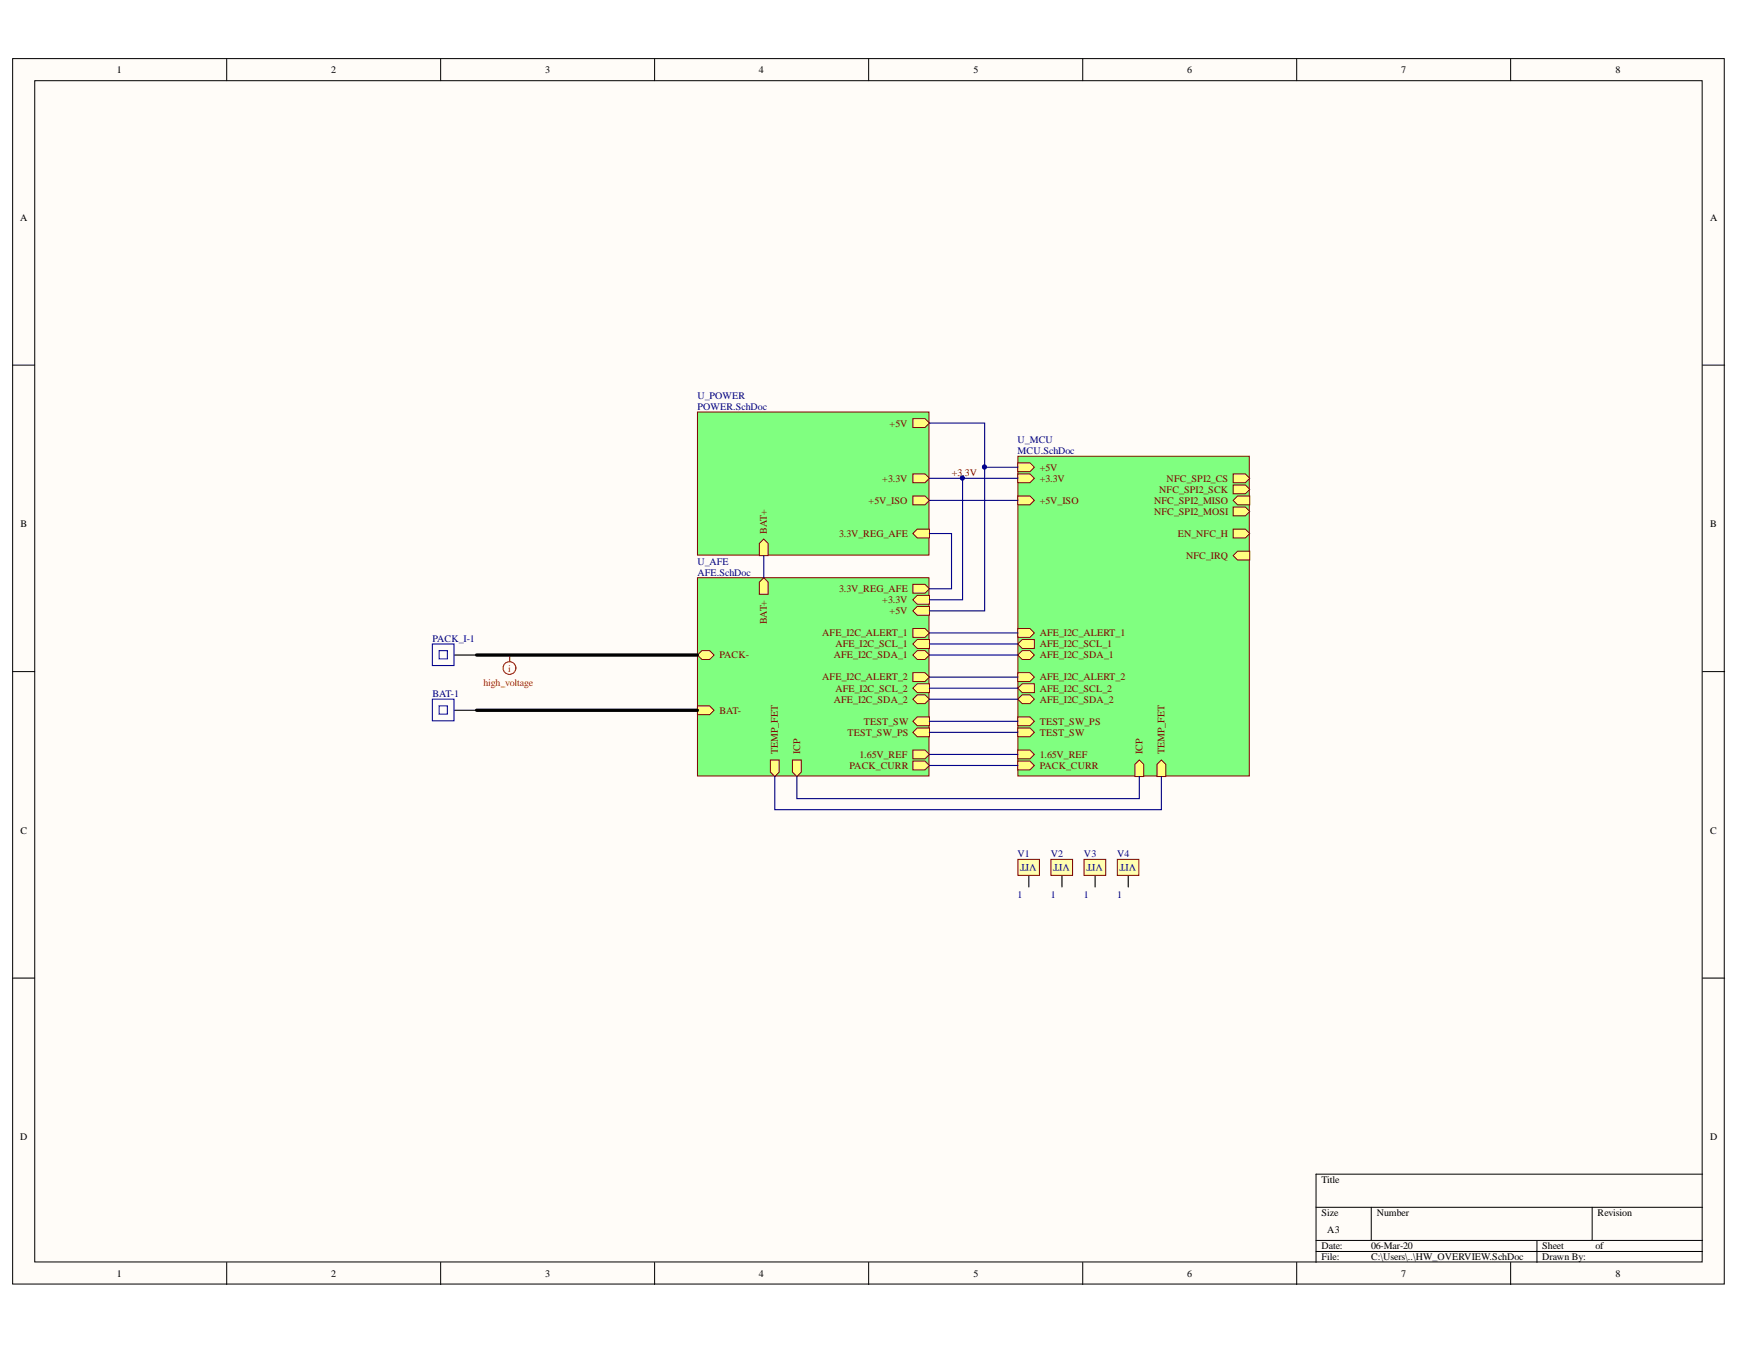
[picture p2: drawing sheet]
<svg xmlns="http://www.w3.org/2000/svg" width="279mm" height="216mm" viewBox="0 0 279 216" stroke-linecap="round" stroke-linejoin="round" font-family="sans-serif">
<defs><g id="words">
<g font-size="1.6">
<text x="18.8" y="11.8">1</text>
<text x="53.2" y="11.8">2</text>
<text x="87.5" y="11.8">3</text>
<text x="121.9" y="11.8">4</text>
<text x="156.3" y="11.8">5</text>
<text x="190.6" y="11.8">6</text>
<text x="225" y="11.8">7</text>
<text x="259.4" y="11.8">8</text>
<text x="3.2" y="35.4">A</text>
<text x="274.6" y="35.4">A</text>
<text x="3.3" y="84.6">B</text>
<text x="274.6" y="84.6">B</text>
<text x="3.3" y="133.8">C</text>
<text x="274.6" y="133.8">C</text>
<text x="3.2" y="183">D</text>
<text x="274.6" y="183">D</text>
<text x="212.2" y="189.9">Title</text>
<text x="212.2" y="195.2">Size</text>
<text x="213.1" y="197.9">A3</text>
<text x="221.1" y="195.2">Number</text>
<text x="256.5" y="195.2">Revision</text>
<text x="212.2" y="200.5">Date:</text>
<text x="212.2" y="202.3">File:</text>
<text x="220.2" y="200.5">06-Mar-20</text>
<text x="220.2" y="202.3">C:\Users\..\HW_OVERVIEW.SchDoc</text>
<text x="247.6" y="200.5">Sheet</text>
<text x="247.6" y="202.3">Drawn By:</text>
<text x="256.2" y="200.5">of</text>
<text x="18.8" y="204.9">1</text>
<text x="53.2" y="204.9">2</text>
<text x="87.5" y="204.9">3</text>
<text x="121.9" y="204.9">4</text>
<text x="156.3" y="204.9">5</text>
<text x="190.6" y="204.9">6</text>
<text x="225" y="204.9">7</text>
<text x="259.4" y="204.9">8</text>
</g>
<g font-size="1.6" fill="#000080">
<text x="112" y="64">U_POWER</text>
<text x="112" y="65.8">POWER.SchDoc</text>
<text x="163.4" y="71.1">U_MCU</text>
<text x="163.4" y="72.9">MCU.SchDoc</text>
<text x="112" y="90.6">U_AFE</text>
<text x="112" y="92.4">AFE.SchDoc</text>
<text x="69.4" y="103.1">PACK_I-1</text>
<text x="69.4" y="111.9">BAT-1</text>
<text x="163.4" y="137.6">V1</text>
<text x="168.7" y="137.6">V2</text>
<text x="174.1" y="137.6">V3</text>
<text x="179.4" y="137.6">V4</text>
<text x="166.4" y="138.7" transform="rotate(-180 166.4 138.7)">VIT</text>
<text x="171.8" y="138.7" transform="rotate(-180 171.8 138.7)">VIT</text>
<text x="177.1" y="138.7" transform="rotate(-180 177.1 138.7)">VIT</text>
<text x="182.4" y="138.7" transform="rotate(-180 182.4 138.7)">VIT</text>
<text x="163.4" y="144.1">1</text>
<text x="168.7" y="144.1">1</text>
<text x="174.1" y="144.1">1</text>
<text x="179.4" y="144.1">1</text>
</g>
<g font-size="1.6" fill="#800000">
<text x="142.8" y="68.5">+5V</text>
<text x="141.7" y="77.4">+3.3V</text>
<text x="152.8" y="76.4">+3.3V</text>
<text x="167" y="77.4">+3.3V</text>
<text x="167" y="75.6">+5V</text>
<text x="187.3" y="77.4">NFC_SPI2_CS</text>
<text x="139.5" y="80.8">+5V_ISO</text>
<text x="167" y="80.8">+5V_ISO</text>
<text x="185.3" y="80.8">NFC_SPI2_MISO</text>
<text x="185.3" y="82.6">NFC_SPI2_MOSI</text>
<text x="186.2" y="79.1">NFC_SPI2_SCK</text>
<text x="123.1" y="85.6" transform="rotate(-90 123.1 85.6)">BAT+</text>
<text x="134.7" y="86.2">3.3V_REG_AFE</text>
<text x="189.1" y="86.2">EN_NFC_H</text>
<text x="190.5" y="89.7">NFC_IRQ</text>
<text x="134.7" y="95">3.3V_REG_AFE</text>
<text x="123.1" y="100.2" transform="rotate(-90 123.1 100.2)">BAT+</text>
<text x="141.7" y="96.8">+3.3V</text>
<text x="142.8" y="98.6">+5V</text>
<text x="115.5" y="105.7">PACK-</text>
<text x="132" y="102.1">AFE_I2C_ALERT_1</text>
<text x="133.9" y="105.7">AFE_I2C_SDA_1</text>
<text x="134.1" y="103.9">AFE_I2C_SCL_1</text>
<text x="167" y="103.9">AFE_I2C_SCL_1</text>
<text x="167" y="102.1">AFE_I2C_ALERT_1</text>
<text x="167" y="105.7">AFE_I2C_SDA_1</text>
<text x="132" y="109.2">AFE_I2C_ALERT_2</text>
<text x="133.9" y="112.8">AFE_I2C_SDA_2</text>
<text x="134.1" y="111">AFE_I2C_SCL_2</text>
<text x="167" y="112.8">AFE_I2C_SDA_2</text>
<text x="167" y="111">AFE_I2C_SCL_2</text>
<text x="167" y="109.2">AFE_I2C_ALERT_2</text>
<text x="115.5" y="114.6">BAT-</text>
<text x="136.1" y="118.1">TEST_SW_PS</text>
<text x="138.7" y="116.3">TEST_SW</text>
<text x="167" y="118.1">TEST_SW</text>
<text x="167" y="116.3">TEST_SW_PS</text>
<text x="124.9" y="121.1" transform="rotate(-90 124.9 121.1)">TEMP_FET</text>
<text x="128.5" y="121.1" transform="rotate(-90 128.5 121.1)">ICP</text>
<text x="136.4" y="123.4">PACK_CURR</text>
<text x="138" y="121.7">1.65V_REF</text>
<text x="167" y="123.4">PACK_CURR</text>
<text x="167" y="121.7">1.65V_REF</text>
<text x="183.4" y="121.1" transform="rotate(-90 183.4 121.1)">ICP</text>
<text x="187" y="121.1" transform="rotate(-90 187 121.1)">TEMP_FET</text>
</g>
<g font-size="1.6" fill="#f00">
<text x="81.6" y="107.8">i</text>
<text x="77.6" y="110.2">high_voltage</text>
</g>
</g></defs>
<g fill="#fffcf8" stroke="#000" stroke-width=".16">
<path d="M2 9.4h274.9v196.7h-274.9z"/>
<path d="M5.6 13h267.7v189.6h-267.7z"/>
</g>
<g fill="none" stroke="#000" stroke-width=".16">
<path d="M36.4 9.4v3.6M70.8 9.4v3.6M105.1 9.4v3.6M139.5 9.4v3.6M173.9 9.4v3.6M208.2 9.4v3.6M242.6 9.4v3.6M2 58.6h3.6M273.4 58.6h3.5M2 107.8h3.6M273.4 107.8h3.5M2 157h3.6"/>
<path d="M273.4 157h3.5M211.3 193.8h62.1M211.3 199.1h62.1M220.2 193.8v5.3M246.8 199.1v3.6M255.7 193.8v5.3M273.4 188.5h-62.1v14.2M36.4 202.7v3.5M70.8 202.7v3.5M105.1 202.7v3.5M139.5 202.7v3.5M173.9 202.7v3.5"/>
<path d="M208.2 202.7v3.5M211.3 200.9h62.1M242.6 202.7v3.5"/>
</g>
<path d="M73 105.1h3.5" fill="none" stroke="#000" stroke-width=".18"/>
<path d="M69.4 103.4h3.5v3.4h-3.5zM70.5 104.4h1.3v1.4h-1.3z" fill="none" stroke="#00f" stroke-width=".18"/>
<path d="M112 66.1h37.2v23h-37.2z" fill="#80ff80" stroke="#800000" stroke-width=".16"/>
<path d="M146.6 76.1h1.9l.7 .7-.7 .7h-1.9z" fill-rule="evenodd" fill="#ffff80"/>
<path d="M146.6 76.1h1.9l.7 .7-.7 .7h-1.9z" fill="none" stroke="#800000" stroke-width=".16"/>
<path d="M146.6 67.2h1.9l.7 .7-.7 .7h-1.9z" fill-rule="evenodd" fill="#ffff80"/>
<path d="M146.6 67.2h1.9l.7 .7-.7 .7h-1.9z" fill="none" stroke="#800000" stroke-width=".16"/>
<path d="M146.6 85.6l.7-.7h1.9v1.5h-1.9z" fill-rule="evenodd" fill="#ffff80"/>
<path d="M146.6 85.6l.7-.7h1.9v1.5h-1.9z" fill="none" stroke="#800000" stroke-width=".16"/>
<path d="M146.6 79.6h1.9l.7 .7-.7 .7h-1.9z" fill-rule="evenodd" fill="#ffff80"/>
<path d="M146.6 79.6h1.9l.7 .7-.7 .7h-1.9z" fill="none" stroke="#800000" stroke-width=".16"/>
<path d="M121.9 87.2l.7-.7 .7 .7v2h-1.4z" fill-rule="evenodd" fill="#ffff80"/>
<path d="M121.9 87.2l.7-.7 .7 .7v2h-1.4z" fill="none" stroke="#800000" stroke-width=".16"/>
<path d="M163.4 73.2h37.2v51.4h-37.2z" fill="#80ff80" stroke="#800000" stroke-width=".16"/>
<path d="M163.4 76.1h2l.7 .7-.7 .7h-2z" fill-rule="evenodd" fill="#ffff80"/>
<path d="M163.4 76.1h2l.7 .7-.7 .7h-2z" fill="none" stroke="#800000" stroke-width=".16"/>
<path d="M198 76.1h2l.7 .7-.7 .7h-2z" fill-rule="evenodd" fill="#ffff80"/>
<path d="M198 76.1h2l.7 .7-.7 .7h-2z" fill="none" stroke="#800000" stroke-width=".16"/>
<path d="M198 77.8h2l.7 .8-.7 .7h-2z" fill-rule="evenodd" fill="#ffff80"/>
<path d="M198 77.8h2l.7 .8-.7 .7h-2z" fill="none" stroke="#800000" stroke-width=".16"/>
<path d="M198 80.3l.7-.7h2v1.4h-2z" fill-rule="evenodd" fill="#ffff80"/>
<path d="M198 80.3l.7-.7h2v1.4h-2z" fill="none" stroke="#800000" stroke-width=".16"/>
<path d="M198 81.4h2l.7 .7-.7 .7h-2z" fill-rule="evenodd" fill="#ffff80"/>
<path d="M198 81.4h2l.7 .7-.7 .7h-2z" fill="none" stroke="#800000" stroke-width=".16"/>
<path d="M198 84.9h2l.7 .7-.7 .8h-2z" fill-rule="evenodd" fill="#ffff80"/>
<path d="M198 84.9h2l.7 .7-.7 .8h-2z" fill="none" stroke="#800000" stroke-width=".16"/>
<path d="M198 89.2l.7-.7h2v1.4h-2z" fill-rule="evenodd" fill="#ffff80"/>
<path d="M198 89.2l.7-.7h2v1.4h-2z" fill="none" stroke="#800000" stroke-width=".16"/>
<path d="M163.4 122.2h2l.7 .7-.7 .7h-2z" fill-rule="evenodd" fill="#ffff80"/>
<path d="M163.4 122.2h2l.7 .7-.7 .7h-2z" fill="none" stroke="#800000" stroke-width=".16"/>
<path d="M163.4 120.4h2l.7 .7-.7 .7h-2z" fill-rule="evenodd" fill="#ffff80"/>
<path d="M163.4 120.4h2l.7 .7-.7 .7h-2z" fill="none" stroke="#800000" stroke-width=".16"/>
<path d="M163.4 116.8h2l.7 .8-.7 .7h-2z" fill-rule="evenodd" fill="#ffff80"/>
<path d="M163.4 116.8h2l.7 .8-.7 .7h-2z" fill="none" stroke="#800000" stroke-width=".16"/>
<path d="M163.4 115.1h2l.7 .7-.7 .7h-2z" fill-rule="evenodd" fill="#ffff80"/>
<path d="M163.4 115.1h2l.7 .7-.7 .7h-2z" fill="none" stroke="#800000" stroke-width=".16"/>
<path d="M163.4 112.2l.7-.7h1.3l.7 .7-.7 .7h-1.3z" fill-rule="evenodd" fill="#ffff80"/>
<path d="M163.4 112.2l.7-.7h1.3l.7 .7-.7 .7h-1.3z" fill="none" stroke="#800000" stroke-width=".16"/>
<path d="M163.4 79.6h2l.7 .7-.7 .7h-2z" fill-rule="evenodd" fill="#ffff80"/>
<path d="M163.4 79.6h2l.7 .7-.7 .7h-2z" fill="none" stroke="#800000" stroke-width=".16"/>
<path d="M163.4 103.4l.7-.7h2v1.4h-2z" fill-rule="evenodd" fill="#ffff80"/>
<path d="M163.4 103.4l.7-.7h2v1.4h-2z" fill="none" stroke="#800000" stroke-width=".16"/>
<path d="M163.4 100.9h2l.7 .7-.7 .7h-2z" fill-rule="evenodd" fill="#ffff80"/>
<path d="M163.4 100.9h2l.7 .7-.7 .7h-2z" fill="none" stroke="#800000" stroke-width=".16"/>
<path d="M163.4 105.1l.7-.7h1.3l.7 .7-.7 .8h-1.3z" fill-rule="evenodd" fill="#ffff80"/>
<path d="M163.4 105.1l.7-.7h1.3l.7 .7-.7 .8h-1.3z" fill="none" stroke="#800000" stroke-width=".16"/>
<path d="M163.4 110.5l.7-.7h2v1.4h-2z" fill-rule="evenodd" fill="#ffff80"/>
<path d="M163.4 110.5l.7-.7h2v1.4h-2z" fill="none" stroke="#800000" stroke-width=".16"/>
<path d="M182.2 122.7l.7-.7 .8 .7v1.9h-1.5z" fill-rule="evenodd" fill="#ffff80"/>
<path d="M182.2 122.7l.7-.7 .8 .7v1.9h-1.5z" fill="none" stroke="#800000" stroke-width=".16"/>
<path d="M185.8 122.7l.7-.7 .7 .7v1.9h-1.4z" fill-rule="evenodd" fill="#ffff80"/>
<path d="M185.8 122.7l.7-.7 .7 .7v1.9h-1.4z" fill="none" stroke="#800000" stroke-width=".16"/>
<path d="M163.4 108h2l.7 .7-.7 .7h-2z" fill-rule="evenodd" fill="#ffff80"/>
<path d="M163.4 108h2l.7 .7-.7 .7h-2z" fill="none" stroke="#800000" stroke-width=".16"/>
<path d="M163.4 74.3h2l.7 .7-.7 .7h-2z" fill-rule="evenodd" fill="#ffff80"/>
<path d="M163.4 74.3h2l.7 .7-.7 .7h-2z" fill="none" stroke="#800000" stroke-width=".16"/>
<path d="M112 92.7h37.2v31.9h-37.2z" fill="#80ff80" stroke="#800000" stroke-width=".16"/>
<path d="M112 105.1l.7-.7h1.2l.8 .7-.8 .8h-1.2z" fill-rule="evenodd" fill="#ffff80"/>
<path d="M112 105.1l.7-.7h1.2l.8 .7-.8 .8h-1.2z" fill="none" stroke="#800000" stroke-width=".16"/>
<path d="M146.6 93.8h1.9l.7 .7-.7 .7h-1.9z" fill-rule="evenodd" fill="#ffff80"/>
<path d="M146.6 93.8h1.9l.7 .7-.7 .7h-1.9z" fill="none" stroke="#800000" stroke-width=".16"/>
<path d="M146.6 98.1l.7-.8h1.9v1.5h-1.9z" fill-rule="evenodd" fill="#ffff80"/>
<path d="M146.6 98.1l.7-.8h1.9v1.5h-1.9z" fill="none" stroke="#800000" stroke-width=".16"/>
<path d="M146.6 96.3l.7-.7h1.9v1.4h-1.9z" fill-rule="evenodd" fill="#ffff80"/>
<path d="M146.6 96.3l.7-.7h1.9v1.4h-1.9z" fill="none" stroke="#800000" stroke-width=".16"/>
<path d="M146.6 120.4h1.9l.7 .7-.7 .7h-1.9z" fill-rule="evenodd" fill="#ffff80"/>
<path d="M146.6 120.4h1.9l.7 .7-.7 .7h-1.9z" fill="none" stroke="#800000" stroke-width=".16"/>
<path d="M146.6 122.2h1.9l.7 .7-.7 .7h-1.9z" fill-rule="evenodd" fill="#ffff80"/>
<path d="M146.6 122.2h1.9l.7 .7-.7 .7h-1.9z" fill="none" stroke="#800000" stroke-width=".16"/>
<path d="M112 113.3h1.9l.8 .7-.8 .7h-1.9z" fill-rule="evenodd" fill="#ffff80"/>
<path d="M112 113.3h1.9l.8 .7-.8 .7h-1.9z" fill="none" stroke="#800000" stroke-width=".16"/>
<path d="M146.6 100.9h1.9l.7 .7-.7 .7h-1.9z" fill-rule="evenodd" fill="#ffff80"/>
<path d="M146.6 100.9h1.9l.7 .7-.7 .7h-1.9z" fill="none" stroke="#800000" stroke-width=".16"/>
<path d="M146.6 105.1l.7-.7h1.2l.7 .7-.7 .8h-1.2z" fill-rule="evenodd" fill="#ffff80"/>
<path d="M146.6 105.1l.7-.7h1.2l.7 .7-.7 .8h-1.2z" fill="none" stroke="#800000" stroke-width=".16"/>
<path d="M146.6 108h1.9l.7 .7-.7 .7h-1.9z" fill-rule="evenodd" fill="#ffff80"/>
<path d="M146.6 108h1.9l.7 .7-.7 .7h-1.9z" fill="none" stroke="#800000" stroke-width=".16"/>
<path d="M146.6 103.4l.7-.7h1.9v1.4h-1.9z" fill-rule="evenodd" fill="#ffff80"/>
<path d="M146.6 103.4l.7-.7h1.9v1.4h-1.9z" fill="none" stroke="#800000" stroke-width=".16"/>
<path d="M146.6 110.5l.7-.7h1.9v1.4h-1.9z" fill-rule="evenodd" fill="#ffff80"/>
<path d="M146.6 110.5l.7-.7h1.9v1.4h-1.9z" fill="none" stroke="#800000" stroke-width=".16"/>
<path d="M146.6 112.2l.7-.7h1.2l.7 .7-.7 .7h-1.2z" fill-rule="evenodd" fill="#ffff80"/>
<path d="M146.6 112.2l.7-.7h1.2l.7 .7-.7 .7h-1.2z" fill="none" stroke="#800000" stroke-width=".16"/>
<path d="M146.6 117.6l.7-.8h1.9v1.5h-1.9z" fill-rule="evenodd" fill="#ffff80"/>
<path d="M146.6 117.6l.7-.8h1.9v1.5h-1.9z" fill="none" stroke="#800000" stroke-width=".16"/>
<path d="M146.6 115.8l.7-.7h1.9v1.4h-1.9z" fill-rule="evenodd" fill="#ffff80"/>
<path d="M146.6 115.8l.7-.7h1.9v1.4h-1.9z" fill="none" stroke="#800000" stroke-width=".16"/>
<path d="M121.9 93.4l.7-.7 .7 .7v2h-1.4z" fill-rule="evenodd" fill="#ffff80"/>
<path d="M121.9 93.4l.7-.7 .7 .7v2h-1.4z" fill="none" stroke="#800000" stroke-width=".16"/>
<path d="M123.7 122h1.4v1.9l-.7 .7-.7-.7z" fill-rule="evenodd" fill="#ffff80"/>
<path d="M123.7 122h1.4v1.9l-.7 .7-.7-.7z" fill="none" stroke="#800000" stroke-width=".16"/>
<path d="M127.2 122h1.5v1.9l-.7 .7-.8-.7z" fill-rule="evenodd" fill="#ffff80"/>
<path d="M127.2 122h1.5v1.9l-.7 .7-.8-.7z" fill="none" stroke="#800000" stroke-width=".16"/>
<path d="M165.2 140.6v1.8" fill="none" stroke="#000" stroke-width=".18"/>
<path d="M163.4 137.9h3.5v2.6h-3.5z" fill="#ffffb0" stroke="#800000" stroke-width=".16"/>
<path d="M170.5 140.6v1.8" fill="none" stroke="#000" stroke-width=".18"/>
<path d="M168.8 137.9h3.4v2.6h-3.4z" fill="#ffffb0" stroke="#800000" stroke-width=".16"/>
<path d="M175.8 140.6v1.8" fill="none" stroke="#000" stroke-width=".18"/>
<path d="M174.1 137.9h3.4v2.6h-3.4z" fill="#ffffb0" stroke="#800000" stroke-width=".16"/>
<path d="M181.2 140.6v1.8" fill="none" stroke="#000" stroke-width=".18"/>
<path d="M179.4 137.9h3.5v2.6h-3.5z" fill="#ffffb0" stroke="#800000" stroke-width=".16"/>
<g fill="none" stroke="#f00" stroke-width=".18">
<path d="M81.8 105.1v1.1"/>
<circle cx="81.8" cy="107.2" r="1.02"/>
</g>
<path d="M73 114h3.5" fill="none" stroke="#000" stroke-width=".18"/>
<path d="M69.4 112.2h3.5v3.5h-3.5zM70.5 113.3h1.3v1.3h-1.3z" fill="none" stroke="#00f" stroke-width=".18"/>
<g fill="none" stroke="#000080" stroke-width=".18">
<path d="M149.2 67.9h8.9v30.2h-8.9M149.2 76.8h14.2M154.6 76.8v19.5h-5.4M158.1 75h5.3M122.6 89.2v3.5M149.2 85.6h3.6v8.9h-3.6M149.2 80.3h14.2M149.2 101.6h14.2M149.2 103.4h14.2M149.2 105.1h14.2M149.2 108.7h14.2M149.2 110.5h14.2"/>
<path d="M149.2 112.2h14.2M149.2 115.8h14.2M149.2 117.6h14.2M124.4 124.6v5.4h62.1v-5.4M128 124.6v3.6h54.9v-3.6M149.2 121.1h14.2M149.2 122.9h14.2"/>
</g>
<path d="M76.5 114h35.5M76.5 105.1h35.5" fill="none" stroke="#000" stroke-width=".53"/>
<g fill="#000080" stroke="#000080" stroke-width=".16">
<circle cx="154.5" cy="76.7" r=".31"/>
<circle cx="158.1" cy="75" r=".31"/>
</g>
<use href="#words"/>
</svg>
